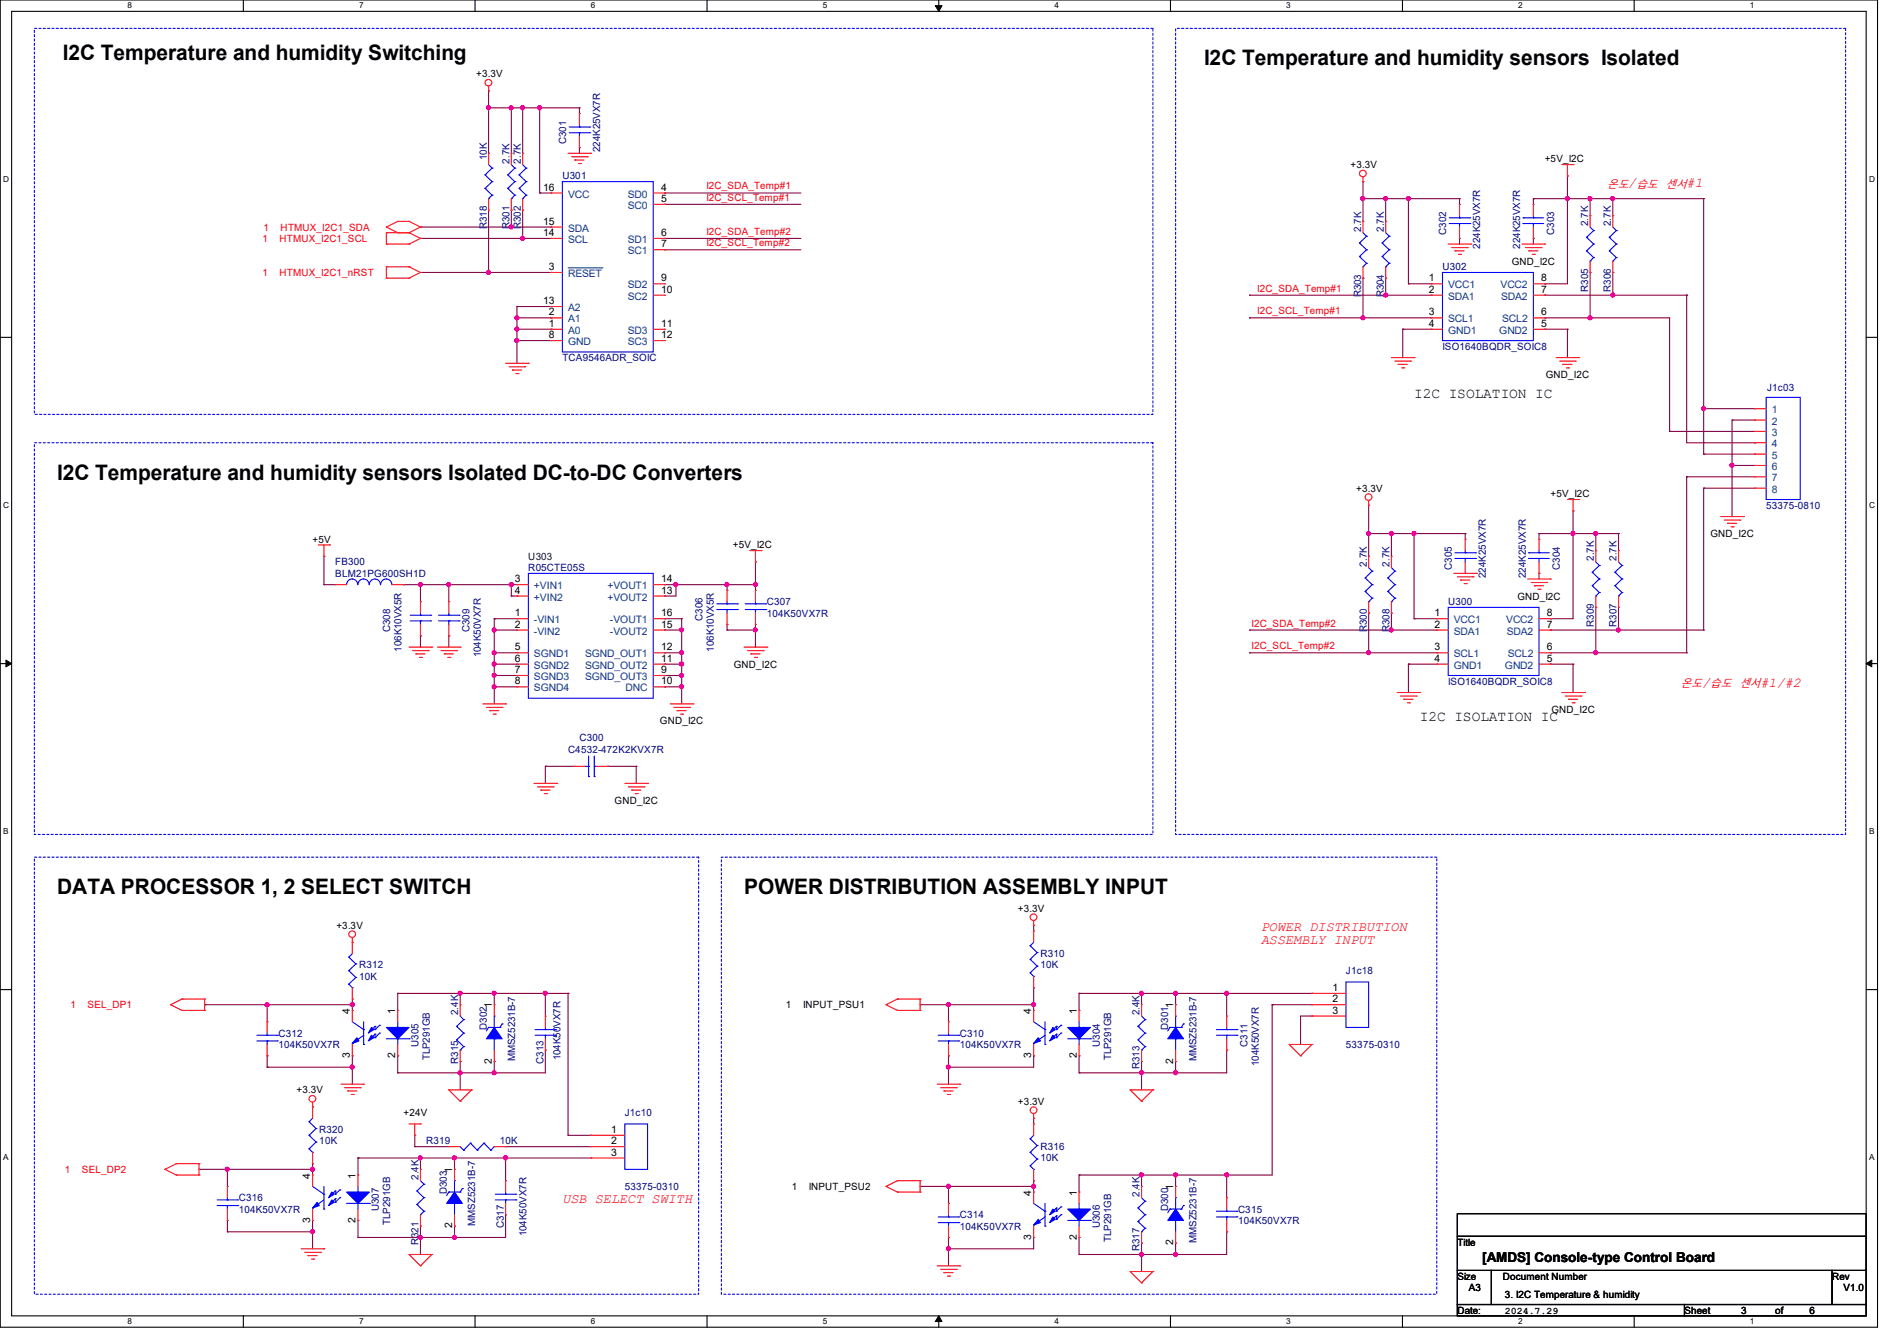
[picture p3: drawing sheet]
<svg xmlns="http://www.w3.org/2000/svg" width="297mm" height="210mm" viewBox="0 0 297 210" stroke-linecap="round" stroke-linejoin="round" font-family="sans-serif">
<defs><g id="words">
<g font-size="3.3">
<text x="9.8" y="9.4">I2C Temperature and humidity Switching</text>
<text x="188.5" y="10.2">I2C Temperature and humidity sensors Isolated</text>
<text x="8.9" y="75.1">I2C Temperature and humidity sensors Isolated DC-to-DC Converters</text>
<text x="8.9" y="140">DATA PROCESSOR 1, 2 SELECT SWITCH</text>
<text x="116.5" y="140">POWER DISTRIBUTION ASSEMBLY INPUT</text>
</g>
<g font-size="2.3">
<text x="221.4" y="62.3">I2C ISOLATION IC</text>
<text x="222.3" y="113">I2C ISOLATION IC</text>
</g>
<g font-size="2.1" fill="#f00">
<text x="254.9" y="29.3">/</text>
<text x="264.1" y="29.3">#1</text>
<text x="266.5" y="107.6">/</text>
<text x="275.6" y="107.6">#1/#2</text>
<text x="197.4" y="145.8">POWER DISTRIBUTION</text>
<text x="197.4" y="147.9">ASSEMBLY INPUT</text>
<text x="88.1" y="188.5">USB SELECT SWITH</text>
</g>
<text font-size="2.1" x="232.1" y="197.6">[AMDS] Console-type Control Board</text>
<g font-size="1.7" fill="#f00">
<text x="251.6" y="29.4">온도</text>
<text x="256.2" y="29.4">습도</text>
<text x="260.8" y="29.4">센서</text>
<text x="263.2" y="107.6">온도</text>
<text x="267.8" y="107.6">습도</text>
<text x="272.3" y="107.6">센서</text>
</g>
<g font-size="1.6">
<text x="74.5" y="12.1">+3.3V</text>
<text x="85" y="29.8">16</text>
<text x="103.5" y="29.8">4</text>
<text x="211.5" y="26.3">+3.3V</text>
<text x="241.8" y="25.4">+5V_I2C</text>
<text x="85" y="35.2">15</text>
<text x="103.5" y="31.6">5</text>
<text x="85" y="37">14</text>
<text x="103.5" y="37">6</text>
<text x="103.5" y="38.7">7</text>
<text x="236.7" y="41.4">GND_I2C</text>
<text x="85" y="47.6">13</text>
<text x="85.9" y="42.3">3</text>
<text x="103.5" y="44.1">9</text>
<text x="103.5" y="45.8">10</text>
<text x="223.7" y="44.1">1</text>
<text x="223.7" y="45.8">2</text>
<text x="241.3" y="44.1">8</text>
<text x="241.3" y="45.8">7</text>
<text x="85.9" y="49.4">2</text>
<text x="85.9" y="53">8</text>
<text x="85.9" y="51.2">1</text>
<text x="103.5" y="51.2">11</text>
<text x="103.5" y="53">12</text>
<text x="223.7" y="49.4">3</text>
<text x="223.7" y="51.2">4</text>
<text x="241.3" y="49.4">6</text>
<text x="241.3" y="51.2">5</text>
<text x="242" y="59.2">GND_I2C</text>
<text x="212.3" y="77">+3.3V</text>
<text x="242.7" y="77.9">+5V_I2C</text>
<text x="48.9" y="85">+5V</text>
<text x="114.7" y="85.9">+5V_I2C</text>
<text x="267.8" y="84.1">GND_I2C</text>
<text x="80.6" y="91.2">3</text>
<text x="80.6" y="93">4</text>
<text x="103.5" y="93">13</text>
<text x="103.5" y="91.2">14</text>
<text x="237.6" y="93.9">GND_I2C</text>
<text x="80.6" y="98.3">2</text>
<text x="80.6" y="101.9">5</text>
<text x="80.6" y="96.5">1</text>
<text x="103.5" y="101.9">12</text>
<text x="103.5" y="98.3">15</text>
<text x="103.5" y="96.5">16</text>
<text x="224.6" y="96.5">1</text>
<text x="224.6" y="98.3">2</text>
<text x="224.6" y="101.9">3</text>
<text x="242.2" y="96.5">8</text>
<text x="242.2" y="98.3">7</text>
<text x="242.2" y="101.9">6</text>
<text x="80.6" y="107.2">8</text>
<text x="80.6" y="103.6">6</text>
<text x="80.6" y="105.4">7</text>
<text x="103.5" y="107.2">10</text>
<text x="103.5" y="103.6">11</text>
<text x="103.5" y="105.4">9</text>
<text x="114.9" y="104.6">GND_I2C</text>
<text x="224.6" y="103.6">4</text>
<text x="242.2" y="103.6">5</text>
<text x="103.3" y="113.5">GND_I2C</text>
<text x="242.9" y="111.7">GND_I2C</text>
<text x="96.2" y="125.9">GND_I2C</text>
<text x="159.3" y="142.8">+3.3V</text>
<text x="52.7" y="145.5">+3.3V</text>
<text x="208.6" y="155.2">1</text>
<text x="54.8" y="158.8" transform="rotate(-90 54.8 158.8)">4</text>
<text x="61.9" y="158.8" transform="rotate(-90 61.9 158.8)">1</text>
<text x="77" y="157.9" transform="rotate(-90 77 157.9)">1</text>
<text x="123.1" y="157.9">1</text>
<text x="125.7" y="157.9">INPUT_PSU1</text>
<text x="161.5" y="158.8" transform="rotate(-90 161.5 158.8)">4</text>
<text x="168.6" y="158.8" transform="rotate(-90 168.6 158.8)">1</text>
<text x="183.7" y="157.9" transform="rotate(-90 183.7 157.9)">1</text>
<text x="208.6" y="157">2</text>
<text x="208.6" y="158.8">3</text>
<text x="54.8" y="165.7" transform="rotate(-90 54.8 165.7)">3</text>
<text x="61.9" y="165.7" transform="rotate(-90 61.9 165.7)">2</text>
<text x="77" y="166.6" transform="rotate(-90 77 166.6)">2</text>
<text x="161.5" y="165.7" transform="rotate(-90 161.5 165.7)">3</text>
<text x="168.6" y="165.7" transform="rotate(-90 168.6 165.7)">2</text>
<text x="183.7" y="166.6" transform="rotate(-90 183.7 166.6)">2</text>
<text x="46.4" y="171.2">+3.3V</text>
<text x="159.3" y="173">+3.3V</text>
<text x="63.2" y="174.8">+24V</text>
<text x="95.7" y="177.4">1</text>
<text x="95.7" y="179.2">2</text>
<text x="48.6" y="184.6" transform="rotate(-90 48.6 184.6)">4</text>
<text x="55.7" y="184.6" transform="rotate(-90 55.7 184.6)">1</text>
<text x="70.8" y="183.7" transform="rotate(-90 70.8 183.7)">1</text>
<text x="95.7" y="181">3</text>
<text x="48.6" y="191.5" transform="rotate(-90 48.6 191.5)">3</text>
<text x="55.7" y="191.5" transform="rotate(-90 55.7 191.5)">2</text>
<text x="124" y="186.3">1</text>
<text x="126.6" y="186.3">INPUT_PSU2</text>
<text x="161.5" y="187.2" transform="rotate(-90 161.5 187.2)">4</text>
<text x="168.6" y="187.2" transform="rotate(-90 168.6 187.2)">1</text>
<text x="183.7" y="186.3" transform="rotate(-90 183.7 186.3)">1</text>
<text x="70.8" y="192.4" transform="rotate(-90 70.8 192.4)">2</text>
<text x="161.5" y="194.1" transform="rotate(-90 161.5 194.1)">3</text>
<text x="168.6" y="194.1" transform="rotate(-90 168.6 194.1)">2</text>
<text x="183.7" y="195" transform="rotate(-90 183.7 195)">2</text>
<text x="228.2" y="195.1">Title</text>
<text x="228.2" y="200.4">Size</text>
<text x="230" y="202.2">A3</text>
<text x="235.3" y="200.4">Document Number</text>
<text x="235.6" y="203.2">3. I2C Temperature &amp; humidity</text>
<text x="286.9" y="200.4">Rev</text>
<text x="288.6" y="202.2">V1.0</text>
<text x="228.2" y="205.7">Date:</text>
<text x="235.6" y="205.7">2024.7.29</text>
<text x="263.7" y="205.7">Sheet</text>
<text x="272.6" y="205.7">3</text>
<text x="278" y="205.7">of</text>
<text x="283.3" y="205.7">6</text>
</g>
<g font-size="1.6" fill="#000080">
<text x="88.6" y="22.6" transform="rotate(-90 88.6 22.6)">C301</text>
<text x="94" y="23.8" transform="rotate(-90 94 23.8)">224K25VX7R</text>
<text x="76.2" y="25.1" transform="rotate(-90 76.2 25.1)">10K</text>
<text x="79.8" y="25.6" transform="rotate(-90 79.8 25.6)">2.7K</text>
<text x="81.5" y="25.6" transform="rotate(-90 81.5 25.6)">2.7K</text>
<text x="88.1" y="28.1">U301</text>
<text x="76.2" y="35.9" transform="rotate(-90 76.2 35.9)">R318</text>
<text x="79.8" y="35.9" transform="rotate(-90 79.8 35.9)">R301</text>
<text x="81.5" y="35.9" transform="rotate(-90 81.5 35.9)">R302</text>
<text x="248.7" y="35.4" transform="rotate(-90 248.7 35.4)">2.7K</text>
<text x="252.2" y="35.4" transform="rotate(-90 252.2 35.4)">2.7K</text>
<text x="213.1" y="36.3" transform="rotate(-90 213.1 36.3)">2.7K</text>
<text x="216.7" y="36.3" transform="rotate(-90 216.7 36.3)">2.7K</text>
<text x="226.4" y="36.8" transform="rotate(-90 226.4 36.8)">C302</text>
<text x="231.8" y="38.9" transform="rotate(-90 231.8 38.9)">224K25VX7R</text>
<text x="238" y="38.9" transform="rotate(-90 238 38.9)">224K25VX7R</text>
<text x="243.3" y="36.8" transform="rotate(-90 243.3 36.8)">C303</text>
<text x="213.1" y="46.6" transform="rotate(-90 213.1 46.6)">R303</text>
<text x="216.7" y="46.6" transform="rotate(-90 216.7 46.6)">R304</text>
<text x="225.8" y="42.3">U302</text>
<text x="248.7" y="45.7" transform="rotate(-90 248.7 45.7)">R305</text>
<text x="252.2" y="45.7" transform="rotate(-90 252.2 45.7)">R306</text>
<text x="88.1" y="56.6">TCA9546ADR_SOIC</text>
<text x="225.8" y="54.8">ISO1640BQDR_SOIC8</text>
<text x="276.7" y="61.2">J1c03</text>
<text x="276.5" y="79.7">53375-0810</text>
<text x="52.5" y="88.6">FB300</text>
<text x="82.7" y="89.4">R05CTE05S</text>
<text x="214" y="88.7" transform="rotate(-90 214 88.7)">2.7K</text>
<text x="217.5" y="88.7" transform="rotate(-90 217.5 88.7)">2.7K</text>
<text x="227.3" y="89.2" transform="rotate(-90 227.3 89.2)">C305</text>
<text x="244.2" y="89.2" transform="rotate(-90 244.2 89.2)">C304</text>
<text x="249.5" y="87.8" transform="rotate(-90 249.5 87.8)">2.7K</text>
<text x="253.1" y="87.8" transform="rotate(-90 253.1 87.8)">2.7K</text>
<text x="52.5" y="90.3">BLM21PG600SH1D</text>
<text x="120.1" y="94.8">C307</text>
<text x="226.7" y="94.8">U300</text>
<text x="232.7" y="90.5" transform="rotate(-90 232.7 90.5)">224K25VX7R</text>
<text x="238.9" y="90.5" transform="rotate(-90 238.9 90.5)">224K25VX7R</text>
<text x="61.1" y="99" transform="rotate(-90 61.1 99)">C308</text>
<text x="73.5" y="99" transform="rotate(-90 73.5 99)">C309</text>
<text x="110" y="97.2" transform="rotate(-90 110 97.2)">C306</text>
<text x="120.1" y="96.6">104K50VX7R</text>
<text x="214" y="99" transform="rotate(-90 214 99)">R300</text>
<text x="217.5" y="99" transform="rotate(-90 217.5 99)">R308</text>
<text x="249.5" y="98.1" transform="rotate(-90 249.5 98.1)">R309</text>
<text x="253.1" y="98.1" transform="rotate(-90 253.1 98.1)">R307</text>
<text x="62.9" y="102.1" transform="rotate(-90 62.9 102.1)">106K10VX5R</text>
<text x="75.3" y="103" transform="rotate(-90 75.3 103)">104K50VX7R</text>
<text x="111.8" y="102.1" transform="rotate(-90 111.8 102.1)">106K10VX5R</text>
<text x="226.7" y="107.2">ISO1640BQDR_SOIC8</text>
<text x="88.9" y="117.9">C4532-472K2KVX7R</text>
<text x="90.7" y="116.1">C300</text>
<text x="162.9" y="149.9">R310</text>
<text x="56.2" y="151.7">R312</text>
<text x="56.2" y="153.5">10K</text>
<text x="162.9" y="151.7">10K</text>
<text x="210.7" y="152.6">J1c18</text>
<text x="71.8" y="159" transform="rotate(-90 71.8 159)">2.4K</text>
<text x="76.2" y="161.2" transform="rotate(-90 76.2 161.2)">D302</text>
<text x="178.4" y="159" transform="rotate(-90 178.4 159)">2.4K</text>
<text x="182.9" y="161.2" transform="rotate(-90 182.9 161.2)">D301</text>
<text x="43.6" y="162.3">C312</text>
<text x="43.6" y="164.1">104K50VX7R</text>
<text x="65.5" y="163.9" transform="rotate(-90 65.5 163.9)">U305</text>
<text x="67.3" y="166.1" transform="rotate(-90 67.3 166.1)">TLP291GB</text>
<text x="71.8" y="166.6" transform="rotate(-90 71.8 166.6)">R315</text>
<text x="80.6" y="166.2" transform="rotate(-90 80.6 166.2)">MMSZ5231B-7</text>
<text x="85.1" y="166.6" transform="rotate(-90 85.1 166.6)">C313</text>
<text x="87.8" y="166.1" transform="rotate(-90 87.8 166.1)">104K50VX7R</text>
<text x="150.3" y="162.3">C310</text>
<text x="150.3" y="164.1">104K50VX7R</text>
<text x="172.2" y="163.9" transform="rotate(-90 172.2 163.9)">U304</text>
<text x="174" y="166.1" transform="rotate(-90 174 166.1)">TLP291GB</text>
<text x="178.4" y="167.5" transform="rotate(-90 178.4 167.5)">R313</text>
<text x="187.3" y="166.2" transform="rotate(-90 187.3 166.2)">MMSZ5231B-7</text>
<text x="195.3" y="163.9" transform="rotate(-90 195.3 163.9)">C311</text>
<text x="197.1" y="167" transform="rotate(-90 197.1 167)">104K50VX7R</text>
<text x="210.7" y="164.1">53375-0310</text>
<text x="50" y="177.5">R320</text>
<text x="50" y="179.2">10K</text>
<text x="66.7" y="179.2">R319</text>
<text x="78.3" y="179.2">10K</text>
<text x="97.8" y="174.8">J1c10</text>
<text x="65.5" y="184.7" transform="rotate(-90 65.5 184.7)">2.4K</text>
<text x="162.9" y="180.1">R316</text>
<text x="162.9" y="181.9">10K</text>
<text x="37.4" y="188.1">C316</text>
<text x="37.4" y="189.9">104K50VX7R</text>
<text x="59.3" y="189.7" transform="rotate(-90 59.3 189.7)">U307</text>
<text x="61.1" y="191.9" transform="rotate(-90 61.1 191.9)">TLP291GB</text>
<text x="70" y="187" transform="rotate(-90 70 187)">D303</text>
<text x="97.8" y="186.3">53375-0310</text>
<text x="150.3" y="190.8">C314</text>
<text x="178.4" y="187.4" transform="rotate(-90 178.4 187.4)">2.4K</text>
<text x="182.9" y="189.7" transform="rotate(-90 182.9 189.7)">D300</text>
<text x="193.8" y="189.9">C315</text>
<text x="193.8" y="191.7">104K50VX7R</text>
<text x="65.5" y="195" transform="rotate(-90 65.5 195)">R321</text>
<text x="74.4" y="192" transform="rotate(-90 74.4 192)">MMSZ5231B-7</text>
<text x="78.9" y="192.4" transform="rotate(-90 78.9 192.4)">C317</text>
<text x="82.4" y="193.6" transform="rotate(-90 82.4 193.6)">104K50VX7R</text>
<text x="150.3" y="192.6">104K50VX7R</text>
<text x="172.2" y="192.4" transform="rotate(-90 172.2 192.4)">U306</text>
<text x="174" y="194.5" transform="rotate(-90 174 194.5)">TLP291GB</text>
<text x="178.4" y="195.9" transform="rotate(-90 178.4 195.9)">R317</text>
<text x="187.3" y="194.7" transform="rotate(-90 187.3 194.7)">MMSZ5231B-7</text>
</g>
<g font-size="1.6" fill="#f00">
<text x="110.6" y="29.7">I2C_SDA_Temp#1</text>
<text x="110.6" y="31.5">I2C_SCL_Temp#1</text>
<text x="41.1" y="37.9">1</text>
<text x="41.3" y="36.1">1</text>
<text x="43.8" y="37.9">HTMUX_I2C1_SCL</text>
<text x="43.9" y="36.1">HTMUX_I2C1_SDA</text>
<text x="110.6" y="36.8">I2C_SDA_Temp#2</text>
<text x="110.6" y="38.6">I2C_SCL_Temp#2</text>
<text x="41.1" y="43.2">1</text>
<text x="43.8" y="43.2">HTMUX_I2C1_nRST</text>
<text x="196.8" y="45.7">I2C_SDA_Temp#1</text>
<text x="196.8" y="49.2">I2C_SCL_Temp#1</text>
<text x="196" y="101.7">I2C_SCL_Temp#2</text>
<text x="196" y="98.1">I2C_SDA_Temp#2</text>
<text x="11" y="157.9">1</text>
<text x="13.7" y="157.9">SEL_DP1</text>
<text x="10.2" y="183.7">1</text>
<text x="12.8" y="183.7">SEL_DP2</text>
</g>
<g font-size="1.6" fill="#004080">
<text x="88.9" y="30.9">VCC</text>
<text x="98.3" y="32.7">SC0</text>
<text x="98.3" y="30.9">SD0</text>
<text x="88.9" y="36.3">SDA</text>
<text x="88.9" y="38.1">SCL</text>
<text x="98.3" y="38.1">SD1</text>
<text x="98.3" y="39.8">SC1</text>
<text x="88.9" y="43.4">RESET</text>
<text x="98.3" y="45.2">SD2</text>
<text x="98.3" y="46.9">SC2</text>
<text x="226.7" y="45.2">VCC1</text>
<text x="226.7" y="46.9">SDA1</text>
<text x="234.9" y="45.2">VCC2</text>
<text x="235" y="46.9">SDA2</text>
<text x="88.9" y="50.5">A1</text>
<text x="88.9" y="48.7">A2</text>
<text x="88.9" y="52.3">A0</text>
<text x="98.3" y="52.3">SD3</text>
<text x="226.7" y="50.5">SCL1</text>
<text x="226.7" y="52.3">GND1</text>
<text x="234.7" y="52.3">GND2</text>
<text x="235.2" y="50.5">SCL2</text>
<text x="88.9" y="54.1">GND</text>
<text x="98.3" y="54.1">SC3</text>
<text x="277.4" y="64.7">1</text>
<text x="277.4" y="66.5">2</text>
<text x="277.4" y="68.3">3</text>
<text x="277.4" y="70.1">4</text>
<text x="277.4" y="71.8">5</text>
<text x="277.4" y="73.6">6</text>
<text x="277.4" y="75.4">7</text>
<text x="277.4" y="77.2">8</text>
<text x="83.6" y="92.3">+VIN1</text>
<text x="83.6" y="94.1">+VIN2</text>
<text x="95.1" y="94.1">+VOUT2</text>
<text x="95.1" y="92.3">+VOUT1</text>
<text x="83.6" y="99.4">-VIN2</text>
<text x="83.6" y="97.6">-VIN1</text>
<text x="95.5" y="99.4">-VOUT2</text>
<text x="95.5" y="97.6">-VOUT1</text>
<text x="227.6" y="97.6">VCC1</text>
<text x="227.6" y="99.4">SDA1</text>
<text x="235.8" y="97.6">VCC2</text>
<text x="235.9" y="99.4">SDA2</text>
<text x="83.6" y="103">SGND1</text>
<text x="83.6" y="104.7">SGND2</text>
<text x="83.6" y="106.5">SGND3</text>
<text x="91.6" y="104.7">SGND_OUT2</text>
<text x="91.6" y="103">SGND_OUT1</text>
<text x="91.6" y="106.5">SGND_OUT3</text>
<text x="227.6" y="103">SCL1</text>
<text x="227.6" y="104.7">GND1</text>
<text x="235.6" y="104.7">GND2</text>
<text x="236.1" y="103">SCL2</text>
<text x="83.6" y="108.3">SGND4</text>
<text x="98" y="108.3">DNC</text>
</g>
<text font-size="1.6" fill="#000040" x="82.7" y="87.7">U303</text>
<g font-size="1.3">
<text x="19.9" y="1.3">8</text>
<text x="56.2" y="1.3">7</text>
<text x="92.5" y="1.3">6</text>
<text x="128.8" y="1.3">5</text>
<text x="165.1" y="1.3">4</text>
<text x="201.4" y="1.3">3</text>
<text x="237.7" y="1.3">2</text>
<text x="274" y="1.3">1</text>
<text x=".5" y="28.4">D</text>
<text x="292.7" y="28.4">D</text>
<text x=".5" y="79.5">C</text>
<text x="292.7" y="79.5">C</text>
<text x=".5" y="130.6">B</text>
<text x="292.7" y="130.6">B</text>
<text x=".5" y="181.7">A</text>
<text x="292.7" y="181.7">A</text>
<text x="19.9" y="207.4">8</text>
<text x="56.2" y="207.4">7</text>
<text x="92.5" y="207.4">6</text>
<text x="128.8" y="207.4">5</text>
<text x="165.1" y="207.4">4</text>
<text x="201.4" y="207.4">3</text>
<text x="237.7" y="207.4">2</text>
<text x="274" y="207.4">1</text>
</g>
</g></defs>
<path d="M0 0h294v207.9h-294zM1.8 1.8h290.4v204.3h-290.4z" fill="none" stroke="#000" stroke-width=".17"/>
<g fill="#fff">
<path d="M19.9 .2h.7v1.4h-.7z"/>
<path d="M19.9 206.2h.7v1.4h-.7z"/>
</g>
<path d="M38.1 0v1.8M38.1 206.1v1.8" fill="none" stroke="#000" stroke-width=".17"/>
<g fill="#fff">
<path d="M56.2 .2h.7v1.4h-.7z"/>
<path d="M56.2 206.2h.7v1.4h-.7z"/>
</g>
<path d="M74.4 0v1.8M74.4 206.1v1.8" fill="none" stroke="#000" stroke-width=".17"/>
<g fill="#fff">
<path d="M92.5 .2h.7v1.4h-.7z"/>
<path d="M92.5 206.2h.7v1.4h-.7z"/>
</g>
<path d="M110.7 0v1.8M110.7 206.1v1.8" fill="none" stroke="#000" stroke-width=".17"/>
<g fill="#fff">
<path d="M128.8 .2h.7v1.4h-.7z"/>
<path d="M128.8 206.2h.7v1.4h-.7z"/>
</g>
<path d="M147 0v1.8M147 206.1v1.8" fill="none" stroke="#000" stroke-width=".17"/>
<path d="M146.4 .9h1.1l-.5 .9zM147 206.1l.5 .9h-1.1z" fill="#000" stroke="#000" stroke-width=".16"/>
<g fill="#fff">
<path d="M165.1 .2h.7v1.4h-.7z"/>
<path d="M165.1 206.2h.7v1.4h-.7z"/>
</g>
<path d="M183.3 0v1.8M183.3 206.1v1.8" fill="none" stroke="#000" stroke-width=".17"/>
<g fill="#fff">
<path d="M201.4 .2h.7v1.4h-.7z"/>
<path d="M201.4 206.2h.7v1.4h-.7z"/>
</g>
<path d="M219.6 0v1.8M219.6 206.1v1.8" fill="none" stroke="#000" stroke-width=".17"/>
<g fill="#fff">
<path d="M237.7 .2h.7v1.4h-.7z"/>
<path d="M237.7 206.2h.7v1.4h-.7z"/>
</g>
<path d="M255.9 0v1.8M255.9 206.1v1.8" fill="none" stroke="#000" stroke-width=".17"/>
<g fill="#fff">
<path d="M274 .2h.7v1.4h-.7z"/>
<path d="M274 206.2h.7v1.4h-.7z"/>
<path d="M.5 27.3h.9v1.4h-.9z"/>
<path d="M292.7 27.3h.8v1.4h-.8z"/>
<path d="M.5 78.4h.9v1.4h-.9z"/>
<path d="M292.7 78.4h.8v1.4h-.8z"/>
</g>
<path d="M0 52.8h1.8M292.2 52.8h1.8" fill="none" stroke="#000" stroke-width=".17"/>
<g fill="#fff">
<path d="M.5 129.5h.8v1.4h-.8z"/>
<path d="M292.7 129.5h.8v1.4h-.8z"/>
</g>
<path d="M0 103.9h1.8M292.2 103.9h1.8" fill="none" stroke="#000" stroke-width=".17"/>
<path d="M.9 103.4l.9 .5-.9 .5zM292.2 103.9l.9-.5v1z" fill="#000" stroke="#000" stroke-width=".16"/>
<g fill="#fff">
<path d="M.5 180.5h.8v1.4h-.8z"/>
<path d="M292.7 180.5h.8v1.4h-.8z"/>
</g>
<path d="M0 155h1.8M292.2 155h1.8M228.2 190.1h64v3.5h-64zM228.2 193.6h64v5.4h-64zM228.2 199h5.3v5.3h-5.3zM233.5 199h53.4v5.3h-53.4zM286.9 199h5.3v5.3h-5.3zM228.2 204.3h35.5v1.8h-35.5zM263.7 204.3h28.5v1.8h-28.5z" fill="none" stroke="#000" stroke-width=".17"/>
<path d="M5.4 4.4h175.1v60.5h-175.1zM184.1 4.4h104.9v126.3h-104.9zM5.4 69.3h175.1v61.4h-175.1zM5.4 134.2h104v68.5h-104zM112.9 134.2h112.1v68.5h-112.1z" fill="none" stroke="#00f" stroke-width=".17" stroke-dasharray=".3 .3"/>
<g fill="none" stroke="#800040" stroke-width=".17">
<path d="M76.5 14.2h.1M76.5 16.9h.1M76.5 14.2v9.8M76.5 16.9h14.2M80.1 16.9h.1M80.1 16.9v7.1M81.8 16.9h.1M81.8 16.9v7.1M84.5 16.9h.1M84.5 16.9v13.3M90.7 16.9h.1M90.7 16.9v.9"/>
<path d="M65.8 35.6h.1M65.8 37.3h.1M65.8 37.3h20.5M65.8 35.6h20.5M76.5 32.9v9.8M80.1 32.9h.1M80.1 35.6h.1M80.1 32.9v2.7M81.8 32.9h.1M81.8 37.3h.1M81.8 32.9v4.4M84.5 30.2h.1"/>
<path d="M84.5 30.2h1.8M90.7 23.1h.1M90.7 23.1v.9M104.1 30.2h.1M104.1 32h.1M104.1 37.3h.1M104.1 39.1h.1M104.1 30.2h21.3M104.1 32h21.3M104.1 37.3h21.3M104.1 39.1h21.3M213.4 28.4h.1"/>
<path d="M213.4 31.1h.1M213.4 28.4v6.3M213.4 31.1h15.1M217 31.1h.1M217 31.1v3.6M220.5 31.1h.1M220.5 31.1v13.3M228.5 31.1h.1M228.5 37.3h.1M228.5 31.1v.9M228.5 37.3v.9M240.1 31.1h.1"/>
<path d="M240.1 37.3h.1M240.1 31.1h26.6M240.1 31.1v.9M240.1 37.3v.9M245.4 27.6h.1M245.4 31.1h.1M245.4 27.6v16.8h-3.5M249 31.1h.1M249 31.1v2.7M252.5 31.1h.1M252.5 31.1v2.7M266.7 31.1h.1"/>
<path d="M266.7 31.1v40M65.8 42.7h20.5M76.5 42.7h.1M80.9 53.3h.1M80.9 51.6h.1M80.9 49.8h.1M80.9 48h.1M80.9 49.8h5.4M80.9 51.6h5.4M80.9 53.3h5.4M80.9 48v8.9M80.9 48h5.4"/>
<path d="M86.3 42.7h.1M86.3 51.6h.1M86.3 49.8h.1M86.3 48h.1M195.6 49.8h.1M195.6 46.2h.1M195.6 46.2h28.5M195.6 49.8h28.5M213.4 43.6h.1M213.4 49.8h.1M213.4 43.6v6.2M217 43.6h.1"/>
<path d="M217 46.2h.1M217 43.6v2.6M219.6 51.6h.1M219.6 51.6h4.5M219.6 51.6v4.4M220.5 44.4h.1M220.5 44.4h3.6M241.9 44.4h.1M241.9 49.8h.1M241.9 46.2h.1M241.9 51.6h.1M241.9 46.2h22.2"/>
<path d="M241.9 49.8h19.5v17.8M241.9 51.6h3.5M245.4 51.6h.1M245.4 51.6v4.4M249 42.7h.1M249 49.8h.1M249 42.7v7.1M252.5 42.7h.1M252.5 42.7v3.5M264.1 46.2h.1M264.1 46.2v23.1h10.6M214.3 79.1v8"/>
<path d="M261.4 67.6h.1M261.4 67.6h13.3M264.1 74.7h.1M264.1 74.7h10.6M264.1 74.7v27.5M266.7 76.5h.1M266.7 64h.1M266.7 71.1h.1M266.7 76.5v22.2M266.7 76.5h8M266.7 64h8M266.7 71.1h8"/>
<path d="M271.2 65.8h.1M271.2 72.9h.1M271.2 65.8h3.5M271.2 65.8v15.1M271.2 72.9h3.5M274.7 69.3h.1M274.7 71.1h.1M50.7 87.1h.1M50.7 91.6h.1M50.7 91.6h1.8M50.7 87.1v4.5M63.2 91.6h.1"/>
<path d="M63.2 91.6h17.7M65.8 99.6h.1M65.8 91.6h.1M65.8 91.6v2.6M65.8 99.6v1.7M70.3 99.6h.1M70.3 91.6h.1M70.3 91.6v2.6M70.3 99.6v1.7M77.4 96.9h.1M77.4 98.7h.1M77.4 96.9h3.5"/>
<path d="M77.4 98.7h3.5M77.4 96.9v13.3M80.1 93.3h.1M80.1 91.6h.1M80.1 93.3h.8M80.1 91.6v1.7M104.1 91.6h.1M104.1 93.3h.1M104.1 96.9h.1M104.1 98.7h.1M104.1 96.9h2.6M104.1 98.7h2.6"/>
<path d="M104.1 91.6h14.2M105.8 91.6h.1M105.8 91.6v1.7h-1.7M106.7 96.9h.1M106.7 98.7h.1M106.7 96.9v13.3M113.8 97.8h.1M113.8 98.7h.1M113.8 91.6h.1M113.8 98.7h4.5M113.8 91.6v.9M113.8 97.8v.9"/>
<path d="M118.3 97.8h.1M118.3 98.7h.1M118.3 91.6h.1M118.3 88h.1M118.3 88v4.5M118.3 97.8v3.5M195.6 98.7h.1M195.6 98.7h29.4M214.3 83.6h.1M214.3 96h.1M214.3 83.6h15.1M214.3 96v6.2"/>
<path d="M217.8 83.6h.1M217.8 96h.1M217.8 98.7h.1M217.8 83.6v3.5M217.8 96v2.7M221.4 96.9h.1M221.4 83.6h.1M221.4 96.9h3.6M221.4 83.6v13.3M229.4 83.6h.1M229.4 83.6v.9M241 83.6h.1"/>
<path d="M241 89.8h.1M241 83.6h12.4M241 83.6v.9M241 89.8v.9M242.7 96.9h.1M242.7 98.7h.1M242.7 98.7h24M246.3 80h.1M246.3 83.6h.1M246.3 80v16.9h-3.6M249.9 83.6h.1M249.9 95.1h.1"/>
<path d="M249.9 83.6v2.6M249.9 95.1v7.1M253.4 83.6h.1M253.4 95.1h.1M253.4 83.6v2.6M253.4 95.1v3.6M266.7 98.7h.1M271.2 80.9h.1M77.4 102.2h.1M77.4 104h.1M77.4 105.8h.1M77.4 107.6h.1"/>
<path d="M77.4 102.2h3.5M77.4 104h3.5M77.4 105.8h3.5M77.4 107.6h3.5M104.1 102.2h.1M104.1 104h.1M104.1 105.8h.1M104.1 107.6h.1M104.1 102.2h2.6M104.1 104h2.6M104.1 105.8h2.6M104.1 107.6h2.6"/>
<path d="M106.7 102.2h.1M106.7 104h.1M106.7 105.8h.1M106.7 107.6h.1M195.6 102.2h.1M195.6 102.2h29.4M214.3 102.2h.1M220.5 104h.1M220.5 104v4.5M220.5 104h4.5M242.7 102.2h.1M242.7 104h.1"/>
<path d="M242.7 102.2h21.4M242.7 104h3.6M246.3 104h.1M246.3 104v4.5M264.1 102.2h.1M85.4 120h.1M85.4 120h4.4M85.4 120v2.7M95.2 120h.1M95.2 120h4.4M99.6 120h.1M99.6 120v2.7"/>
<path d="M32 157.4h.1M32 157.4h23.2M41.8 157.4h.1M41.8 157.4v2.6M55.2 157.4h.1M55.2 156.5h.1M55.2 156.5v1.7M62.3 155.6h.1M62.3 155.6h26.6M62.3 155.6v2.6M72.1 155.6h.1M72.1 155.6v1.8"/>
<path d="M77.4 155.6h.1M77.4 155.6v1.8M85.4 155.6h.1M85.4 155.6v3.5M88.9 155.6h.1M88.9 155.6v22.2M144.1 157.4h.1M144.1 157.4h17.7M148.5 157.4h.1M148.5 157.4v2.6M161.8 157.4h.1M161.8 154.7h.1"/>
<path d="M161.8 144.9h.1M161.8 144.9v.9M161.8 154.7v3.5M169 155.6h.1M169 155.6h36.4M169 155.6v2.6M178.7 155.6h.1M178.7 155.6v1.8M184.1 155.6h.1M184.1 155.6v1.8M192.1 155.6h.1M192.1 155.6v3.5"/>
<path d="M199.2 157.4h.1M199.2 157.4h6.2M199.2 157.4v26.6h-30.2M205.4 155.6h.1M205.4 159.1h.1M205.4 159.1h-1.8v4.5M41.8 165.4h.1M41.8 167.1h.1M41.8 167.1h13.4M41.8 165.4v1.7M55.2 165.4h.1M55.2 167.1h.1"/>
<path d="M55.2 165.4v4.4M62.3 168h.1M62.3 165.4h.1M62.3 165.4v2.6M64.9 177.8h.1M64.9 179.6h.1M64.9 179.6h5.4M64.9 177.8v1.8M72.1 168h.1M72.1 166.2h.1M72.1 166.2v4.5M77.4 168h.1"/>
<path d="M77.4 166.2h.1M77.4 166.2v1.8M79.2 179.6h.1M79.2 179.6h13.3M85.4 164.5h.1M85.4 164.5v3.5h-23.1M88.9 177.8h.1M88.9 177.8h3.6M148.5 165.4h.1M148.5 167.1h.1M148.5 165.4v4.4M161.8 165.4h.1"/>
<path d="M161.8 175.1h.1M161.8 165.4v1.7h-13.3M161.8 175.1v.9M169 168h.1M169 165.4h.1M169 165.4v2.6M178.7 168h.1M178.7 166.2h.1M178.7 166.2v4.5M184.1 168h.1M184.1 166.2h.1M184.1 166.2v1.8"/>
<path d="M192.1 164.5h.1M192.1 164.5v3.5h-23.1M203.6 163.6h.1M31.2 183.1h.1M31.2 183.1h17.7M35.6 183.1h.1M35.6 192.9h.1M35.6 191.1h.1M35.6 183.1v2.7M35.6 191.1v1.8M35.6 192.9h13.3M48.9 182.2h.1"/>
<path d="M48.9 183.1h.1M48.9 191.1h.1M48.9 192.9h.1M48.9 182.2v1.8M48.9 191.1v4.5M56 181.4h.1M56 191.1h.1M56 193.8h.1M56 181.4v2.6M56 191.1v2.7M56 181.4h36.5M65.8 181.4h.1"/>
<path d="M65.8 192h.1M65.8 193.8h.1M65.8 181.4v1.7M65.8 192v4.5M71.2 181.4h.1M71.2 192h.1M71.2 193.8h.1M71.2 181.4v1.7M71.2 192v1.8M79.2 181.4h.1M79.2 190.2h.1M79.2 181.4v3.5"/>
<path d="M79.2 190.2v3.6h-23.2M144.1 185.8h.1M144.1 185.8h17.7M148.5 193.8h.1M148.5 195.6h.1M148.5 185.8h.1M148.5 185.8v2.7M148.5 193.8v4.4M161.8 185.8h.1M161.8 193.8h.1M161.8 184.9h.1M161.8 184.9v1.8"/>
<path d="M161.8 193.8v1.8h-13.3M169 184h.1M169 193.8h.1M169 196.5h.1M169 184v2.7M169 193.8v2.7M178.7 184h.1M178.7 194.7h.1M178.7 196.5h.1M178.7 184v1.8M178.7 194.7v4.4M184.1 184h.1"/>
<path d="M184.1 194.7h.1M184.1 196.5h.1M184.1 184v1.8M184.1 194.7v1.8M192.1 192.9h.1M192.1 184h.1M192.1 184v3.6M192.1 192.9v3.6h-23.1"/>
</g>
<g fill="#f0f" stroke="#f0f" stroke-width=".17">
<circle cx="245.4" cy="31.1" r=".32"/>
<circle cx="213.4" cy="31.1" r=".32"/>
<circle cx="216.9" cy="31.1" r=".32"/>
<circle cx="216.9" cy="46.2" r=".32"/>
<circle cx="213.4" cy="49.8" r=".32"/>
<circle cx="248.9" cy="31.1" r=".32"/>
<circle cx="220.5" cy="31.1" r=".32"/>
<circle cx="252.5" cy="31.1" r=".32"/>
<circle cx="266.7" cy="64" r=".32"/>
<circle cx="217.8" cy="98.7" r=".32"/>
<circle cx="214.3" cy="102.2" r=".32"/>
<circle cx="246.3" cy="83.5" r=".32"/>
<circle cx="249.8" cy="83.5" r=".32"/>
<circle cx="221.4" cy="83.5" r=".32"/>
<circle cx="217.8" cy="83.5" r=".32"/>
<circle cx="249.8" cy="102.2" r=".32"/>
<circle cx="65.8" cy="91.5" r=".32"/>
<circle cx="80" cy="91.5" r=".32"/>
<circle cx="70.3" cy="91.5" r=".32"/>
<circle cx="118.3" cy="98.7" r=".32"/>
<circle cx="118.3" cy="91.5" r=".32"/>
<circle cx="113.8" cy="91.5" r=".32"/>
<circle cx="105.8" cy="91.5" r=".32"/>
<circle cx="77.4" cy="98.7" r=".32"/>
<circle cx="77.4" cy="102.2" r=".32"/>
<circle cx="77.4" cy="105.8" r=".32"/>
<circle cx="77.4" cy="104" r=".32"/>
<circle cx="77.4" cy="107.5" r=".32"/>
<circle cx="106.7" cy="98.7" r=".32"/>
<circle cx="106.7" cy="102.2" r=".32"/>
<circle cx="106.7" cy="105.8" r=".32"/>
<circle cx="106.7" cy="104" r=".32"/>
<circle cx="106.7" cy="107.5" r=".32"/>
<circle cx="48.9" cy="183.1" r=".32"/>
<circle cx="35.6" cy="183.1" r=".32"/>
<circle cx="48.9" cy="192.9" r=".32"/>
<circle cx="65.8" cy="181.3" r=".32"/>
<circle cx="79.1" cy="181.3" r=".32"/>
<circle cx="71.1" cy="181.3" r=".32"/>
<circle cx="65.8" cy="193.8" r=".32"/>
<circle cx="71.1" cy="193.8" r=".32"/>
<circle cx="161.8" cy="157.3" r=".32"/>
<circle cx="148.5" cy="157.3" r=".32"/>
<circle cx="178.7" cy="155.6" r=".32"/>
<circle cx="192" cy="155.6" r=".32"/>
<circle cx="184" cy="155.6" r=".32"/>
<circle cx="184" cy="168" r=".32"/>
<circle cx="178.7" cy="168" r=".32"/>
<circle cx="161.8" cy="185.8" r=".32"/>
<circle cx="148.5" cy="185.8" r=".32"/>
<circle cx="178.7" cy="184" r=".32"/>
<circle cx="192" cy="184" r=".32"/>
<circle cx="184" cy="184" r=".32"/>
<circle cx="178.7" cy="196.4" r=".32"/>
<circle cx="184" cy="196.4" r=".32"/>
<circle cx="148.5" cy="167.1" r=".32"/>
<circle cx="148.5" cy="195.6" r=".32"/>
<circle cx="252.5" cy="46.2" r=".32"/>
<circle cx="248.9" cy="49.8" r=".32"/>
<circle cx="253.4" cy="98.7" r=".32"/>
<circle cx="80.9" cy="53.3" r=".32"/>
<circle cx="76.5" cy="16.9" r=".32"/>
<circle cx="81.8" cy="16.9" r=".32"/>
<circle cx="80" cy="16.9" r=".32"/>
<circle cx="84.5" cy="16.9" r=".32"/>
<circle cx="80" cy="35.5" r=".32"/>
<circle cx="81.8" cy="37.3" r=".32"/>
<circle cx="76.5" cy="42.7" r=".32"/>
<circle cx="214.3" cy="83.5" r=".32"/>
<circle cx="55.1" cy="167.1" r=".32"/>
<circle cx="55.1" cy="157.3" r=".32"/>
<circle cx="41.8" cy="157.3" r=".32"/>
<circle cx="77.4" cy="155.6" r=".32"/>
<circle cx="72" cy="155.6" r=".32"/>
<circle cx="77.4" cy="168" r=".32"/>
<circle cx="72" cy="168" r=".32"/>
<circle cx="85.4" cy="155.6" r=".32"/>
<circle cx="271.2" cy="72.9" r=".32"/>
<circle cx="80.9" cy="51.5" r=".32"/>
<circle cx="80.9" cy="49.8" r=".32"/>
</g>
<g fill="none" stroke="#f00" stroke-width=".17">
<path d="M76.5 14.2h.1M76.5 13.5v.7M90.7 17.8h.1M90.7 17.8v1.8M60.5 35.6h.1M60.5 38.2h.1M60.5 36.4h.1M60.5 36.4h3.6M60.5 35.6l1.8 .8M60.5 38.2h3.6M60.5 36.4v1.8M62.3 34.7h.1"/>
<path d="M62.3 36.4h.1M62.3 34.7l-1.8 .9M62.3 34.7h1.8M64.1 34.7h.1M64.1 36.4h.1M64.1 38.2h.1M64.1 34.7l1.7 .9M64.1 36.4l1.7 .9M65.8 35.6h.1M65.8 37.3h.1M65.8 35.6l-1.7 .8M65.8 37.3l-1.7 .9"/>
<path d="M76.5 24h.1M76.5 32.9h.1M76.5 24v1.8M76.5 31.1v1.8M80.1 24h.1M80.1 32.9h.1M80.1 24v1.8M80.1 31.1v1.8M81.8 24h.1M81.8 32.9h.1M81.8 24v1.8M81.8 31.1v1.8"/>
<path d="M86.3 35.6h.1M86.3 37.3h.1M86.3 30.2h.1M86.3 37.3h1.8M86.3 30.2h1.8M86.3 35.6h1.8M88.9 24h3.6M89.5 24.6h2.4M90 25.1h.1M90 25.1h1.4M90.6 25.6h.3M90.7 23.1h.1"/>
<path d="M90.7 21.3v1.8M90.9 25.6h.1M91.9 24.6h.1M92.5 24h.1M102.3 37.3h1.8M102.3 32h1.8M102.3 30.2h1.8M102.3 39.1h1.8M104.1 37.3h.1M104.1 32h.1M104.1 30.2h.1M104.1 39.1h.1"/>
<path d="M213.4 28.4h.1M213.4 34.7h.1M213.4 27.7v.7M213.4 34.7v1.7M217 34.7h.1M217 34.7v1.7M226.7 38.2h3.6M227.3 38.8h2.4M227.8 39.3h.1M227.8 39.3h1.4M228.3 39.8h.4M228.5 32h.1"/>
<path d="M228.5 37.3h.1M228.5 32v1.8M228.5 35.6v1.7M228.7 39.8h.1M229.7 38.8h.1M230.3 38.2h.1M238.3 38.2h3.6M238.8 38.8h2.5M239.4 39.3h.1M239.4 39.3h1.4M239.9 39.8h.3M240.1 32h.1"/>
<path d="M240.1 37.3h.1M240.1 32v1.8M240.1 35.6v1.7M240.2 39.8h.1M241.3 38.8h.1M241.9 38.2h.1M244.5 25.8h1.8M245.4 27.6h.1M245.4 25.8v1.8M246.3 25.8h.1M249 33.8h.1M249 33.8v1.8"/>
<path d="M252.5 33.8h.1M252.5 33.8v1.8M60.5 43.6h.1M60.5 41.8h.1M60.5 41.8v1.8M60.5 41.8h3.6M60.5 43.6h3.6M64.1 41.8h.1M64.1 43.6h.1M64.1 41.8l1.7 .9M65.8 42.7h.1M65.8 42.7l-1.7 .9"/>
<path d="M79.2 56.9h3.5M79.7 57.4h2.5M80.2 58h.1M80.2 58h1.5M80.8 58.5h.3M81.1 58.5h.1M82.2 57.4h.1M82.7 56.9h.1M86.3 49.8h.1M86.3 48h.1M86.3 53.3h.1M86.3 51.6h.1"/>
<path d="M86.3 42.7h.1M86.3 49.8h1.8M86.3 48h1.8M86.3 53.3h1.8M86.3 51.6h1.8M86.3 42.7h1.8M102.3 53.3h1.8M102.3 51.6h1.8M102.3 44.4h1.8M102.3 46.2h1.8M104.1 44.4h.1M104.1 46.2h.1"/>
<path d="M104.1 51.6h.1M104.1 53.3h.1M213.4 43.6h.1M213.4 41.8v1.8M217 43.6h.1M217 41.8v1.8M217.8 56h3.6M218.4 56.6h2.5M218.9 57.1h.1M218.9 57.1h1.4M219.5 57.6h.3M219.8 57.6h.1"/>
<path d="M220.9 56.6h.1M221.4 56h.1M224.1 44.4h.1M224.1 46.2h.1M224.1 49.8h.1M224.1 51.6h.1M224.1 49.8h1.7M224.1 51.6h1.7M224.1 44.4h1.7M224.1 46.2h1.7M240.1 49.8h1.8M240.1 51.6h1.8"/>
<path d="M240.1 44.4h1.8M240.1 46.2h1.8M241.9 44.4h.1M241.9 46.2h.1M241.9 49.8h.1M241.9 51.6h.1M243.6 56h3.6M244.2 56.6h2.4M244.7 57.1h.1M244.7 57.1h1.4M245.2 57.6h.4M245.6 57.6h.1"/>
<path d="M246.6 56.6h.1M247.2 56h.1M249 42.7h.1M249 40.9v1.8M252.5 42.7h.1M252.5 40.9v1.8M214.3 79.1h.1M214.3 78.4v.7M245.4 78.2h1.8M246.3 78.2v1.8M247.2 78.2h.1M274.7 64h.1"/>
<path d="M274.7 65.8h.1M274.7 67.6h.1M274.7 69.3h.1M274.7 71.1h.1M274.7 72.9h.1M274.7 74.7h.1M274.7 76.5h.1M274.7 64h1.8M274.7 65.8h1.8M274.7 67.6h1.8M274.7 69.3h1.8M274.7 71.1h1.8"/>
<path d="M274.7 72.9h1.8M274.7 74.7h1.8M274.7 76.5h1.8M49.8 85.3h1.8M50.7 87.1h.1M50.7 85.3v1.8M51.6 85.3h.1M52.5 91.6h.1M52.5 91.6h1.8M61.4 91.6h1.8M63.2 91.6h.1M65.8 94.2h.1"/>
<path d="M65.8 99.6h.1M65.8 94.2v1.8M65.8 97.8v1.8M70.3 94.2h.1M70.3 99.6h.1M70.3 94.2v1.8M70.3 97.8v1.8M80.9 91.6h.1M80.9 93.3h.1M80.9 98.7h.1M80.9 96.9h.1M80.9 91.6h1.8"/>
<path d="M80.9 93.3h1.8M80.9 98.7h1.8M80.9 96.9h1.8M102.3 91.6h1.8M102.3 93.3h1.8M102.3 98.7h1.8M102.3 96.9h1.8M104.1 93.3h.1M104.1 91.6h.1M104.1 98.7h.1M104.1 96.9h.1M113.8 92.5h.1"/>
<path d="M113.8 97.8h.1M113.8 92.5v1.7M113.8 96v1.8M117.4 86.2h1.8M118.3 88h.1M118.3 92.5h.1M118.3 97.8h.1M118.3 86.2v1.8M118.3 92.5v1.7M118.3 96v1.8M119.2 86.2h.1M214.3 87.1h.1"/>
<path d="M214.3 96h.1M214.3 87.1v1.8M214.3 94.2v1.8M217.8 87.1h.1M217.8 96h.1M217.8 87.1v1.8M217.8 94.2v1.8M225 96.9h.1M225 98.7h.1M225 98.7h1.7M225 96.9h1.7M227.6 89.8h3.6"/>
<path d="M228.2 90.3h2.4M228.7 90.8h.1M228.7 90.8h1.4M229.2 91.4h.4M229.4 84.5h.1M229.4 89.8h.1M229.4 84.5v1.7M229.4 88v1.8M229.6 91.4h.1M230.6 90.3h.1M231.2 89.8h.1M239.2 90.7h3.5"/>
<path d="M239.7 91.2h2.5M240.2 91.7h.1M240.2 91.7h1.5M240.8 92.3h.3M241 84.5h.1M241 89.8h.1M241 98.7h1.7M241 96.9h1.7M241 84.5v1.7M241 88v1.8M241.1 92.3h.1M242.2 91.2h.1"/>
<path d="M242.7 90.7h.1M242.7 96.9h.1M242.7 98.7h.1M246.3 80h.1M249.9 86.2h.1M249.9 95.1h.1M249.9 86.2v1.8M249.9 93.3v1.8M253.4 86.2h.1M253.4 95.1h.1M253.4 86.2v1.8M253.4 93.3v1.8"/>
<path d="M269.4 80.9h3.6M270 81.4h2.4M270.5 82h.1M270.5 82h1.4M271 82.5h.4M271.4 82.5h.1M272.4 81.4h.1M273 80.9h.1M64.1 101.3h3.5M64.6 101.9h2.5M65.1 102.4h.1M65.1 102.4h1.4"/>
<path d="M65.7 103h.3M66 103h.1M67.1 101.9h.1M67.6 101.3h.1M68.5 101.3h3.6M69 101.9h2.5M69.6 102.4h.1M69.6 102.4h1.4M70.1 103h.3M70.4 103h.1M71.5 101.9h.1M72.1 101.3h.1"/>
<path d="M75.6 110.2h3.6M76.2 110.8h2.4M76.7 111.3h.1M76.7 111.3h1.4M77.2 111.8h.4M77.6 111.8h.1M78.6 110.8h.1M79.2 110.2h.1M80.9 107.6h.1M80.9 102.2h.1M80.9 104h.1M80.9 105.8h.1"/>
<path d="M80.9 107.6h1.8M80.9 104h1.8M80.9 102.2h1.8M80.9 105.8h1.8M102.3 107.6h1.8M102.3 104h1.8M102.3 102.2h1.8M102.3 105.8h1.8M104.1 107.6h.1M104.1 104h.1M104.1 102.2h.1M104.1 105.8h.1"/>
<path d="M104.9 110.2h3.6M105.5 110.8h2.4M106 111.3h.1M106 111.3h1.4M106.6 111.8h.3M106.9 111.8h.1M107.9 110.8h.1M108.5 110.2h.1M116.5 101.3h3.6M117.1 101.9h2.4M117.6 102.4h.1M117.6 102.4h1.4"/>
<path d="M118.1 103h.3M118.4 103h.1M119.5 101.9h.1M120.1 101.3h.1M218.7 108.5h3.6M219.3 109h2.4M219.8 109.5h.1M219.8 109.5h1.4M220.3 110.1h.4M220.7 110.1h.1M221.7 109h.1M222.3 108.5h.1"/>
<path d="M225 102.2h.1M225 104h.1M225 104h1.7M225 102.2h1.7M241 104h1.7M241 102.2h1.7M242.7 102.2h.1M242.7 104h.1M244.5 108.5h3.6M245.1 109h2.4M245.6 109.5h.1M245.6 109.5h1.4"/>
<path d="M246.1 110.1h.4M246.5 110.1h.1M247.5 109h.1M248.1 108.5h.1M83.6 122.7h3.6M84.2 123.2h2.4M84.7 123.7h.1M84.7 123.7h1.4M85.2 124.3h.4M85.6 124.3h.1M86.6 123.2h.1M87.2 122.7h.1"/>
<path d="M89.8 120h.1M89.8 120h1.8M93.4 120h1.8M95.2 120h.1M97.8 122.7h3.6M98.4 123.2h2.4M98.9 123.7h.1M98.9 123.7h1.4M99.4 124.3h.4M99.8 124.3h.1M100.8 123.2h.1M101.4 122.7h.1"/>
<path d="M26.7 157.4h.1M26.7 157.4l1.8 .8M28.5 156.5h.1M28.5 158.2h.1M28.5 156.5h3.5M28.5 158.2h3.5M28.5 156.5l-1.8 .9M32 156.5h.1M32 158.2h.1M32 156.5v1.7M55.2 147.6h.1M55.2 158.2h.1"/>
<path d="M55.2 156.5h.1M55.2 146.9v2.5M55.2 154.7v1.8M55.2 158.2v1.8M62.3 158.2h.1M62.3 158.2v1.8M72.1 157.4h.1M72.1 157.4v1.7M77.4 157.4h.1M77.4 157.4v1.7M85.4 159.1h.1M85.4 159.1v1.8"/>
<path d="M138.7 157.4h.1M138.7 157.4l1.8 .8M140.5 156.5h.1M140.5 158.2h.1M140.5 156.5l-1.8 .9M140.5 156.5h3.6M140.5 158.2h3.6M144.1 156.5h.1M144.1 158.2h.1M144.1 156.5v1.7M161.8 144.9h.1M161.8 145.8h.1"/>
<path d="M161.8 154.7h.1M161.8 158.2h.1M161.8 144.2v.7M161.8 145.8v1.8M161.8 152.9v1.8M161.8 158.2v1.8M169 158.2h.1M169 158.2v1.8M178.7 157.4h.1M178.7 157.4v1.7M184.1 157.4h.1M184.1 157.4v1.7"/>
<path d="M192.1 159.1h.1M192.1 159.1v1.8M205.4 155.6h.1M205.4 157.4h.1M205.4 159.1h.1M205.4 155.6h5.3M205.4 157.4h5.3M205.4 159.1h5.3M41.8 160h.1M41.8 165.4h.1M41.8 160v1.8M41.8 163.6v1.8"/>
<path d="M48.9 173.4h.1M48.9 172.6v2.5M53.4 169.8h3.5M53.9 170.3h2.5M54.4 170.9h.1M54.4 170.9h1.5M55 171.4h.3M55.2 165.4h.1M55.2 163.6v1.8M55.3 171.4h.1M56.4 170.3h.1M56.9 169.8h.1"/>
<path d="M62.3 165.4h.1M62.3 163.6v1.8M64.1 176h1.7M64.9 177.8h.1M64.9 176v1.8M65.8 176h.1M70.3 170.7h.1M70.3 179.6h.1M70.3 170.7h3.5M70.3 170.7l1.8 1.8M70.3 179.6h1.8M72.1 172.5h.1"/>
<path d="M72.1 166.2h.1M72.1 164.5v1.7M73.8 170.7h.1M73.8 170.7l-1.7 1.8M77.4 166.2h.1M77.4 179.6h1.8M77.4 164.5v1.7M79.2 179.6h.1M85.4 164.5h.1M85.4 162.7v1.8M92.5 177.8h.1M92.5 179.6h.1"/>
<path d="M92.5 177.8h5.3M92.5 179.6h5.3M146.7 169.8h3.6M147.3 170.3h2.4M147.8 170.9h.1M147.8 170.9h1.4M148.3 171.4h.4M148.5 160h.1M148.5 165.4h.1M148.5 160v1.8M148.5 163.6v1.8M148.7 171.4h.1"/>
<path d="M149.7 170.3h.1M150.3 169.8h.1M161.8 175.1h.1M161.8 165.4h.1M161.8 176h.1M161.8 163.6v1.8M161.8 174.4v.7M161.8 176v1.8M169 165.4h.1M169 163.6v1.8M177 170.7h.1M177 170.7h3.5"/>
<path d="M177 170.7l1.7 1.8M178.7 172.5h.1M178.7 166.2h.1M178.7 164.5v1.7M180.5 170.7h.1M180.5 170.7l-1.8 1.8M184.1 166.2h.1M184.1 164.5v1.7M192.1 164.5h.1M192.1 162.7v1.8M201.8 163.6h.1M201.8 163.6h3.6"/>
<path d="M201.8 163.6l1.8 1.8M203.6 165.4h.1M205.4 163.6h.1M205.4 163.6l-1.8 1.8M25.8 183.1h.1M25.8 183.1l1.8 .9M27.6 182.2h.1M27.6 184h.1M27.6 182.2l-1.8 .9M27.6 182.2h3.6M27.6 184h3.6M31.2 182.2h.1"/>
<path d="M31.2 184h.1M31.2 182.2v1.8M35.6 185.8h.1M35.6 191.1h.1M35.6 185.8v1.8M35.6 189.4v1.7M47.2 195.6h3.5M47.7 196.1h2.5M48.2 196.6h.1M48.2 196.6h1.5M48.8 197.2h.3M48.9 184h.1"/>
<path d="M48.9 191.1h.1M48.9 182.2h.1M48.9 180.5v1.7M48.9 184v1.8M48.9 189.4v1.7M49.1 197.2h.1M50.2 196.1h.1M50.7 195.6h.1M56 184h.1M56 191.1h.1M56 184v1.8M56 189.4v1.7"/>
<path d="M64.1 196.5h.1M64.1 196.5h3.5M64.1 196.5l1.7 1.7M65.8 198.2h.1M65.8 183.1h.1M65.8 192h.1M65.8 183.1v1.8M65.8 190.2v1.8M67.6 196.5h.1M67.6 196.5l-1.8 1.7M71.2 192h.1M71.2 183.1h.1"/>
<path d="M71.2 183.1v1.8M71.2 190.2v1.8M79.2 184.9h.1M79.2 190.2h.1M79.2 184.9v1.8M79.2 188.5v1.7M92.5 181.4h.1M92.5 181.4h5.3M138.7 185.8h.1M138.7 185.8l1.8 .9M140.5 184.9h.1M140.5 186.7h.1"/>
<path d="M140.5 184.9l-1.8 .9M140.5 184.9h3.6M140.5 186.7h3.6M144.1 184.9h.1M144.1 186.7h.1M144.1 184.9v1.8M146.7 198.2h3.6M147.3 198.8h2.4M147.8 199.3h.1M147.8 199.3h1.4M148.3 199.9h.4M148.5 188.5h.1"/>
<path d="M148.5 193.8h.1M148.5 188.5v1.7M148.5 192v1.8M148.7 199.9h.1M149.7 198.8h.1M150.3 198.2h.1M161.8 186.7h.1M161.8 193.8h.1M161.8 184.9h.1M161.8 183.1v1.8M161.8 186.7v1.8M161.8 192v1.8"/>
<path d="M169 186.7h.1M169 193.8h.1M169 186.7v1.8M169 192v1.8M177 199.1h.1M177 199.1h3.5M177 199.1l1.7 1.8M178.7 185.8h.1M178.7 194.7h.1M178.7 185.8v1.8M178.7 192.9v1.8M180.5 199.1h.1"/>
<path d="M180.5 199.1l-1.8 1.8M184.1 194.7h.1M184.1 185.8h.1M184.1 185.8v1.8M184.1 192.9v1.8M192.1 187.6h.1M192.1 192.9h.1M192.1 187.6v1.8M192.1 191.1v1.8M178.7 200.9h.1"/>
<circle cx="76.5" cy="13" r=".52"/>
<circle cx="213.4" cy="27.2" r=".52"/>
<circle cx="214.3" cy="77.9" r=".52"/>
<circle cx="55.1" cy="146.3" r=".52"/>
<circle cx="161.8" cy="143.6" r=".52"/>
<circle cx="48.9" cy="172.1" r=".52"/>
<circle cx="161.8" cy="173.9" r=".52"/>
</g>
<g fill="#00f" stroke="#00f" stroke-width=".17">
<path d="M167.2 189.4h3.5l-1.7 1.7z"/>
<path d="M162.6 191l.3 .5-1.1 .4z"/>
<path d="M164.8 190.6l.4 .4-.9 .5z"/>
<path d="M164.8 189.4l.4 .3-.9 .5z"/>
<path d="M54.3 186.7h3.5l-1.8 1.8z"/>
<path d="M49.7 188.3l.3 .5-1.1 .4z"/>
<path d="M51.9 187.9l.4 .4-.9 .5z"/>
<path d="M51.9 186.7l.4 .3-.9 .6z"/>
<path d="M60.5 160.9h3.6l-1.8 1.8z"/>
<path d="M55.9 162.5l.3 .5-1 .4z"/>
<path d="M58.2 162.1l.3 .4-.8 .5z"/>
<path d="M58.2 160.9l.3 .3-.8 .6z"/>
<path d="M167.2 160.9h3.5l-1.7 1.8z"/>
<path d="M162.6 162.5l.3 .5-1.1 .4z"/>
<path d="M164.8 162.1l.4 .4-.9 .5z"/>
<path d="M164.8 160.9l.4 .3-.9 .6z"/>
<path d="M184.1 189.4l1.2 1.7h-2.5z" fill-rule="evenodd"/>
<path d="M77.4 160.9l1.2 1.8h-2.4z" fill-rule="evenodd"/>
<path d="M71.2 186.7l1.2 1.8h-2.5z" fill-rule="evenodd"/>
<path d="M184.1 160.9l1.2 1.8h-2.5z" fill-rule="evenodd"/>
</g>
<g fill="none" stroke="#00f" stroke-width=".17">
<path d="M89.1 19.9h3.2M90.7 19.9h.1M90.7 19.6v.3M92.3 19.9h.1M75.9 27.4h.1M75.9 29.5h.1M75.9 27.4l1.1 1M75.9 29.5l1.1 1.1M76.5 31.1h.1M76.5 25.8l.5 .5M77 26.3h.1M77 28.4h.1"/>
<path d="M77 30.6h.1M77 26.3l-1.1 1.1M77 28.4l-1.1 1.1M77 30.6l-.5 .5M79.5 27.4h.1M79.5 29.5h.1M79.5 27.4l1.1 1M79.5 29.5l1.1 1.1M80.1 31.1h.1M80.1 25.8l.5 .5M80.6 26.3h.1M80.6 28.4h.1"/>
<path d="M80.6 30.6h.1M80.6 26.3l-1.1 1.1M80.6 28.4l-1.1 1.1M80.6 30.6l-.5 .5M81.3 27.4h.1M81.3 29.5h.1M81.3 27.4l1.1 1M81.3 29.5l1.1 1.1M81.8 31.1h.1M81.8 25.8l.6 .5M82.4 26.3h.1M82.4 28.4h.1"/>
<path d="M82.4 30.6h.1M82.4 26.3l-1.1 1.1M82.4 28.4l-1.1 1.1M82.4 30.6l-.6 .5M88.1 28.4h14.2v26.7h-14.2zM89.1 20.8h3.2M90.7 20.8h.1M90.7 20.8v.5M92.3 20.8h.1M212.9 38.1h.1M212.9 38.1l1.1 1M213.4 36.4l.6 .6"/>
<path d="M214 37h.1M214 39.1h.1M214 37l-1.1 1.1M214 39.1l-1.1 1.1M216.4 38.1h.1M216.4 38.1l1.1 1M217 36.4l.5 .6M217.5 37h.1M217.5 39.1h.1M217.5 37l-1.1 1.1M217.5 39.1l-1.1 1.1M226.9 35h3.2"/>
<path d="M226.9 34.1h3.2M228.5 34.1h.1M228.5 35h.1M228.5 33.8v.3M228.5 35v.6M230.1 35h.1M230.1 34.1h.1M238.5 35h.1M238.5 34.1h.1M238.5 35h3.2M238.5 34.1h3.2M240.1 34.1h.1"/>
<path d="M240.1 35h.1M240.1 33.8v.3M240.1 35v.6M248.4 37.2h.1M248.4 39.3h.1M248.4 37.2l1.1 1M248.4 39.3l1.1 1M249 35.6l.5 .5M249.5 36.1h.1M249.5 38.2h.1M249.5 36.1l-1.1 1.1M249.5 38.2l-1.1 1.1"/>
<path d="M252 37.2h.1M252 39.3h.1M252 37.2l1.1 1M252 39.3l1.1 1M252.5 35.6l.6 .5M253.1 36.1h.1M253.1 38.2h.1M253.1 36.1l-1.1 1.1M253.1 38.2l-1.1 1.1M212.9 40.2h.1M212.9 40.2l1.1 1M213.4 41.8h.1"/>
<path d="M214 41.2h.1M214 41.2l-.6 .6M216.4 40.2h.1M216.4 40.2l1.1 1M217 41.8h.1M217.5 41.2h.1M217.5 41.2l-.5 .6M225.8 42.7h14.3v10.6h-14.3zM249 40.9h.1M249.5 40.3h.1M249.5 40.3l-.5 .6M252.5 40.9h.1"/>
<path d="M253.1 40.3h.1M253.1 40.3l-.6 .6M276.5 62.2h5.4v16h-5.4zM56 91.6a.87 .87 0 0 0-.9-.9 .87 .87 0 0 0-.8 .9M57.8 91.6a.87 .87 0 0 0-.9-.9 .87 .87 0 0 0-.9 .9M59.6 91.6a.87 .87 0 0 0-.9-.9 .87 .87 0 0 0-.9 .9M61.3 91.6a.87 .87 0 0 0-.8-.9 .87 .87 0 0 0-.9 .9M64.2 97.2h3.2M64.2 96.4h3.2M65.8 96.4h.1M65.8 97.2h.1M65.8 96v.4"/>
<path d="M65.8 97.2v.6M67.4 97.2h.1M67.4 96.4h.1M68.7 97.2h3.2M68.7 96.4h3.2M70.3 96.4h.1M70.3 97.2h.1M70.3 96v.4M70.3 97.2v.6M71.9 97.2h.1M71.9 96.4h.1M82.7 89.8h19.6v19.5h-19.6z"/>
<path d="M112.2 95.5h3.2M112.2 94.6h3.2M113.8 94.6h.1M113.8 95.5h.1M113.8 94.2v.4M113.8 95.5v.5M115.4 95.5h.1M115.4 94.6h.1M116.7 95.5h3.2M116.7 94.6h3.2M118.3 94.6h.1M118.3 95.5h.1"/>
<path d="M118.3 94.2v.4M118.3 95.5v.5M119.9 95.5h.1M119.9 94.6h.1M213.7 90.5h.1M213.7 92.6h.1M213.7 90.5l1.1 1.1M213.7 92.6l1.1 1.1M214.3 94.2h.1M214.3 88.9l.5 .6M214.8 89.5h.1M214.8 91.6h.1"/>
<path d="M214.8 93.7h.1M214.8 89.5l-1.1 1M214.8 91.6l-1.1 1M214.8 93.7l-.5 .5M217.3 90.5h.1M217.3 92.6h.1M217.3 90.5l1.1 1.1M217.3 92.6l1.1 1.1M217.8 94.2h.1M217.8 88.9l.6 .6M218.4 89.5h.1M218.4 91.6h.1"/>
<path d="M218.4 93.7h.1M218.4 89.5l-1.1 1M218.4 91.6l-1.1 1M218.4 93.7l-.6 .5M226.7 95.1h14.3v10.7h-14.3zM227.8 87.5h3.2M227.8 86.6h3.2M229.4 86.6h.1M229.4 87.5h.1M229.4 86.2v.4M229.4 87.5v.5M231 87.5h.1"/>
<path d="M231 86.6h.1M239.4 87.5h.1M239.4 86.6h.1M239.4 87.5h3.2M239.4 86.6h3.2M241 86.6h.1M241 87.5h.1M241 86.2v.4M241 87.5v.5M249.3 89.6h.1M249.3 91.7h.1M249.3 89.6l1.1 1.1"/>
<path d="M249.3 91.7l1.1 1.1M249.9 93.3h.1M249.9 88l.5 .6M250.4 88.6h.1M250.4 90.7h.1M250.4 92.8h.1M250.4 88.6l-1.1 1M250.4 90.7l-1.1 1M250.4 92.8l-.5 .5M252.9 89.6h.1M252.9 91.7h.1M252.9 89.6l1.1 1.1"/>
<path d="M252.9 91.7l1.1 1.1M253.4 93.3h.1M253.4 88l.6 .6M254 88.6h.1M254 90.7h.1M254 92.8h.1M254 88.6l-1.1 1M254 90.7l-1.1 1M254 92.8l-.6 .5M92.2 118.4v3.2M93 118.4v3.2M91.6 120h.6"/>
<path d="M92.2 121.6h.1M92.2 120h.1M93 120h.1M93 121.6h.1M93 120h.4M54.6 149.9h.1M54.6 152h.1M54.6 154.1h.1M54.6 149.9l1.1 1.1M54.6 152l1.1 1.1M54.6 154.1l.6 .6M55.2 154.7h.1"/>
<path d="M55.2 149.4l-.6 .5M55.7 151h.1M55.7 153.1h.1M55.7 151l-1.1 1M55.7 153.1l-1.1 1M72.1 159.1l.5 .6M72.6 159.7h.1M72.6 159.7l-1.1 1M77.4 159.1h.1M77.4 159.1v1.8M161.3 148.1h.1M161.3 150.2h.1"/>
<path d="M161.3 152.4h.1M161.3 148.1l1.1 1.1M161.3 150.2l1.1 1.1M161.3 152.4l.5 .5M161.8 152.9h.1M161.8 147.6l-.5 .5M162.4 149.2h.1M162.4 151.3h.1M162.4 149.2l-1.1 1M162.4 151.3l-1.1 1.1M178.7 159.1l.6 .6M179.3 159.7h.1"/>
<path d="M179.3 159.7l-1.1 1M184.1 159.1h.1M184.1 159.1v1.8M210.7 153.8h3.6v7.1h-3.6zM40.2 162.1h3.2M40.2 163h3.2M41.8 162.1h.1M41.8 163h.1M41.8 161.8v.3M41.8 163v.6M43.4 163h.1M43.4 162.1h.1"/>
<path d="M48.4 175.7h.1M48.4 177.8h.1M48.4 179.9h.1M48.4 175.7l1.1 1M48.4 177.8l1.1 1.1M48.4 179.9l.5 .6M48.9 175.1l-.5 .6M49.5 176.7h.1M49.5 178.9h.1M49.5 176.7l-1.1 1.1M49.5 178.9l-1.1 1M55.2 163.4h.1"/>
<path d="M55.2 160l1.7 1.2M56.9 163.6h.1M56.9 161.2h.1M56.9 160v3.6M56.9 162.1l-1.7 1.3M58.7 162.5h.1M58.7 162h.1M58.7 161.2h.1M58.7 160.7h.1M58.7 160.7v.5M58.7 162v.5M58.7 162l-.7 .7"/>
<path d="M58.7 160.7l-.7 .8M59.4 161.8h.1M59.4 160.6h.1M59.4 161.8l-.7 .7M59.4 160.6l-.7 .6M60.5 162.7h3.6M62.3 162.7h.1M62.3 160.9h.1M62.3 160v.9M62.3 162.7v.9M64.1 162.7h.1M71.5 160.7h.1"/>
<path d="M71.5 162.9h.1M71.5 160.7l1.1 1.1M71.5 162.9l1.1 1M72.1 164.5h.1M72.1 179.6l.5 .5M72.6 161.8h.1M72.6 163.9h.1M72.6 161.8l-1.1 1.1M72.6 163.9l-.5 .6M73.7 179h.1M73.7 179l-1.1 1.1M73.7 179l1 1.1"/>
<path d="M75.8 179h.1M75.8 179l-1.1 1.1M75.8 179l1 1.1M76.5 160.9h.1M76.5 160.9l-.3 .6M76.5 160.9h1.8M77.4 179.6h.1M77.4 162.7h.1M77.4 179.6l-.6 .5M77.4 162.7v1.8M78.3 160.9h.1M78.6 160.4h.1"/>
<path d="M78.6 160.4l-.3 .5M83.8 162.1h3.2M83.8 161.2h3.2M85.4 161.2h.1M85.4 162.1h.1M85.4 160.9v.3M85.4 162.1v.6M87 162.1h.1M87 161.2h.1M97.8 176h3.6v7.1h-3.6zM146.9 162.1h3.2M146.9 163h3.2"/>
<path d="M148.5 162.1h.1M148.5 163h.1M148.5 161.8v.3M148.5 163v.6M150.1 163h.1M150.1 162.1h.1M161.3 178.4h.1M161.3 178.4l1.1 1M161.8 163.4h.1M161.8 160l1.8 1.2M161.8 177.8l-.5 .6M162.4 179.4h.1"/>
<path d="M162.4 179.4l-1.1 1.1M163.6 163.6h.1M163.6 161.2h.1M163.6 160v3.6M163.6 162.1l-1.8 1.3M165.4 162.5h.1M165.4 162h.1M165.4 161.2h.1M165.4 160.7h.1M165.4 160.7v.5M165.4 162v.5M165.4 162l-.7 .7"/>
<path d="M165.4 160.7l-.7 .8M166.1 161.8h.1M166.1 160.6h.1M166.1 161.8l-.7 .7M166.1 160.6l-.7 .6M167.2 162.7h3.5M169 162.7h.1M169 160.9h.1M169 160v.9M169 162.7v.9M170.7 162.7h.1M178.2 160.7h.1"/>
<path d="M178.2 162.9h.1M178.2 160.7l1.1 1.1M178.2 162.9l1.1 1M178.7 164.5h.1M179.3 161.8h.1M179.3 163.9h.1M179.3 163.9l-.6 .6M179.3 161.8l-1.1 1.1M183.2 160.9h.1M183.2 160.9h1.8M183.2 160.9l-.4 .6M184.1 162.7h.1"/>
<path d="M184.1 162.7v1.8M185 160.9h.1M185.3 160.4h.1M185.3 160.4l-.3 .5M190.5 162.1h3.2M190.5 161.2h3.2M192.1 161.2h.1M192.1 162.1h.1M192.1 160.9v.3M192.1 162.1v.6M193.7 162.1h.1M193.7 161.2h.1"/>
<path d="M34 187.9h3.2M34 188.8h3.2M35.6 187.9h.1M35.6 188.8h.1M35.6 187.6v.3M35.6 188.8v.6M37.2 188.8h.1M37.2 187.9h.1M48.9 189.2h.1M48.9 180.5h.1M48.9 185.8l1.8 1.2M50.7 189.4h.1"/>
<path d="M50.7 187h.1M50.7 185.8v3.6M50.7 187.9l-1.8 1.3M52.5 188.3h.1M52.5 187.7h.1M52.5 187h.1M52.5 186.5h.1M52.5 186.5v.5M52.5 187.7v.6M52.5 187.7l-.7 .8M52.5 186.5l-.7 .7M53.2 187.6h.1"/>
<path d="M53.2 186.4h.1M53.2 187.6l-.7 .7M53.2 186.4l-.7 .6M54.3 188.5h3.5M56 188.5h.1M56 186.7h.1M56 185.8v.9M56 188.5v.9M57.8 188.5h.1M65.3 186.5h.1M65.3 188.6h.1M65.3 186.5l1.1 1.1"/>
<path d="M65.3 188.6l1.1 1.1M65.8 190.2h.1M65.8 184.9l.6 .6M66.4 185.5h.1M66.4 187.6h.1M66.4 189.7h.1M66.4 185.5l-1.1 1M66.4 187.6l-1.1 1M66.4 189.7l-.6 .5M70.3 186.7h.1M70.3 186.7l-.4 .5M70.3 186.7h1.8"/>
<path d="M71.2 188.5h.1M71.2 184.9h.1M71.2 184.9v1.8M71.2 188.5v1.7M72.1 186.7h.1M72.4 186.1h.1M72.4 186.1l-.3 .6M72.6 180.1h.1M74.7 180.1h.1M76.8 180.1h.1M77.6 187.9h3.2M77.6 187h3.2"/>
<path d="M79.2 187h.1M79.2 187.9h.1M79.2 186.7v.3M79.2 187.9v.6M80.8 187.9h.1M80.8 187h.1M146.9 190.6h3.2M146.9 191.5h3.2M148.5 190.6h.1M148.5 191.5h.1M148.5 190.2v.4M148.5 191.5v.5"/>
<path d="M150.1 191.5h.1M150.1 190.6h.1M161.3 180.5h.1M161.3 182.6h.1M161.3 180.5l1.1 1M161.3 182.6l.5 .5M161.8 191.9h.1M161.8 183.1h.1M161.8 188.5l1.8 1.2M162.4 181.5h.1M162.4 181.5l-1.1 1.1M163.6 192h.1"/>
<path d="M163.6 189.7h.1M163.6 188.5v3.5M163.6 190.6l-1.8 1.3M165.4 191h.1M165.4 190.4h.1M165.4 189.7h.1M165.4 189.2h.1M165.4 189.2v.5M165.4 190.4v.6M165.4 190.4l-.7 .7M165.4 189.2l-.7 .7M166.1 190.2h.1"/>
<path d="M166.1 189h.1M166.1 190.2l-.7 .8M166.1 189l-.7 .7M167.2 191.1h3.5M169 191.1h.1M169 189.4h.1M169 188.5v.9M169 191.1v.9M170.7 191.1h.1M178.2 189.2h.1M178.2 191.3h.1M178.2 189.2l1.1 1"/>
<path d="M178.2 191.3l1.1 1.1M178.7 192.9h.1M178.7 187.6l.6 .5M179.3 188.1h.1M179.3 190.2h.1M179.3 192.4h.1M179.3 188.1l-1.1 1.1M179.3 190.2l-1.1 1.1M179.3 192.4l-.6 .5M183.2 189.4h.1M183.2 189.4l-.4 .5M183.2 189.4h1.8"/>
<path d="M184.1 191.1h.1M184.1 187.6h.1M184.1 187.6v1.8M184.1 191.1v1.8M185 189.4h.1M185.3 188.8h.1M185.3 188.8l-.3 .6M190.5 190.6h3.2M190.5 189.7h3.2M192.1 189.7h.1M192.1 190.6h.1M192.1 189.4v.3"/>
<path d="M192.1 190.6v.5M193.7 190.6h.1M193.7 189.7h.1"/>
</g>
<path d="M88.9 42h5.3M94.2 42h.1" fill="none" stroke="#004080" stroke-width=".16"/>
<use href="#words"/>
</svg>
